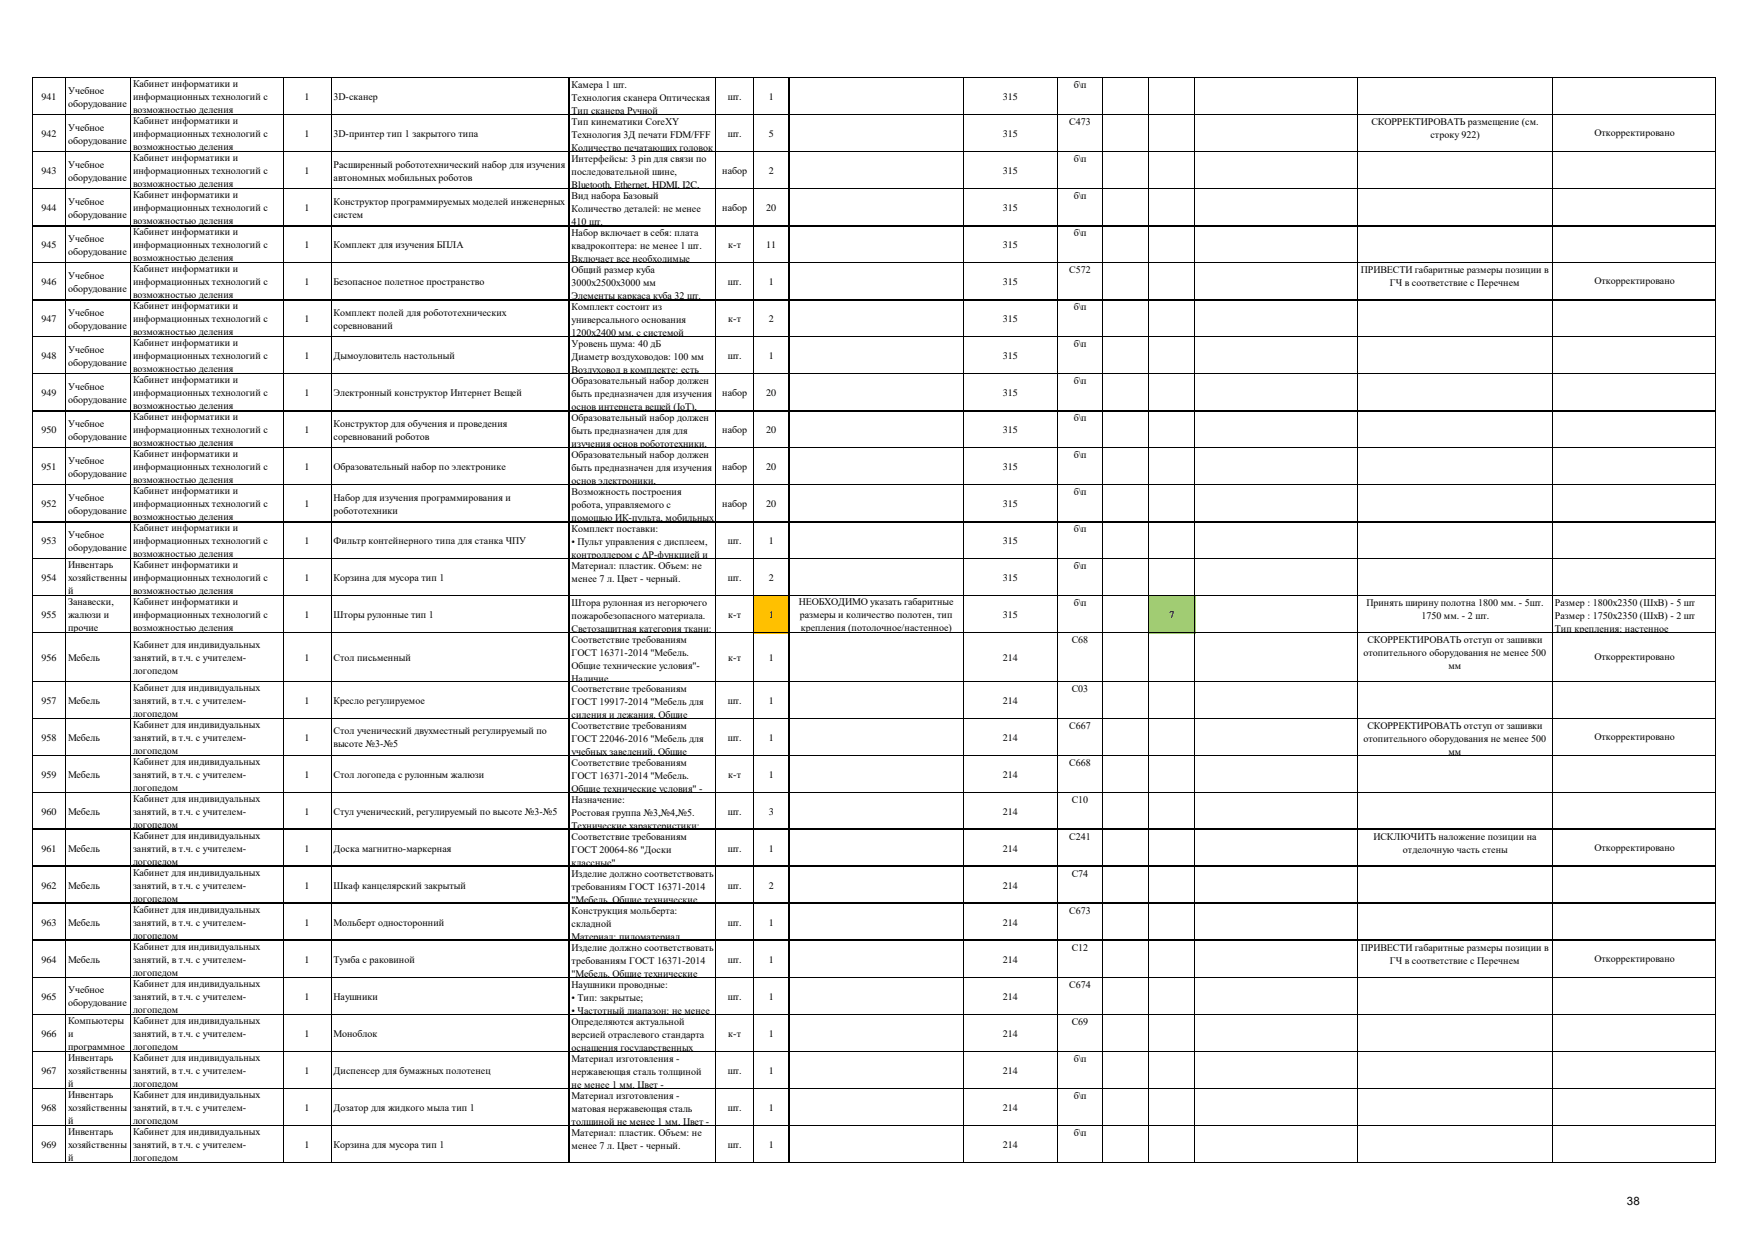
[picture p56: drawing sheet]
<svg xmlns="http://www.w3.org/2000/svg" width="297mm" height="210mm" viewBox="0 0 297 210" stroke-linecap="round" stroke-linejoin="round" font-family="sans-serif">
<defs><g id="words">
<text font-size="1.9" x="275.5" y="204">38</text>
<g font-size="1.7">
<text x="7" y="16.9">941</text>
<text x="11.5" y="15.8">Учебное</text>
<text x="22.5" y="14.7">Кабинет информатики и</text>
<text x="22.5" y="16.9">информационных технологий с</text>
<text x="51.6" y="16.9">1</text>
<text x="56.5" y="16.9">3D-сканер</text>
<text x="96.8" y="14.9">Камера 1 шт.</text>
<text x="96.8" y="17.1">Технология сканера Оптическая</text>
<text x="123.2" y="16.9">шт.</text>
<text x="130.2" y="16.9">1</text>
<text x="169.8" y="16.9">315</text>
<text x="181.8" y="14.9">б\п</text>
<text x="7" y="23.2">942</text>
<text x="11.5" y="18">оборудование</text>
<text x="11.5" y="22.1">Учебное</text>
<text x="22.5" y="19.1">возможностью деления</text>
<text x="22.5" y="21">Кабинет информатики и</text>
<text x="22.5" y="23.2">информационных технологий с</text>
<text x="51.6" y="23.2">1</text>
<text x="56.5" y="23.2">3D-принтер тип 1 закрытого типа</text>
<text x="96.8" y="19.3">Тип сканера Ручной</text>
<text x="96.8" y="21.2">Тип кинематики CoreXY</text>
<text x="96.8" y="23.4">Технология 3Д печати FDM/FFF</text>
<text x="123.2" y="23.2">шт.</text>
<text x="130.2" y="23.2">5</text>
<text x="169.8" y="23.2">315</text>
<text x="181.1" y="21.2">С473</text>
<text x="232.2" y="21.2">СКОРРЕКТИРОВАТЬ размещение (см.</text>
<text x="242.2" y="23.4">строку 922)</text>
<text x="270" y="23">Откорректировано</text>
<text x="7" y="29.5">943</text>
<text x="11.5" y="24.3">оборудование</text>
<text x="11.5" y="28.4">Учебное</text>
<text x="22.5" y="25.4">возможностью деления</text>
<text x="22.5" y="27.3">Кабинет информатики и</text>
<text x="22.5" y="29.5">информационных технологий с</text>
<text x="51.6" y="29.5">1</text>
<text x="56.5" y="28.4">Расширенный робототехнический набор для изучения</text>
<text x="96.8" y="25.6">Количество печатающих головок</text>
<text x="96.8" y="27.4">Интерфейсы: 3 pin для связи по</text>
<text x="96.8" y="29.7">последовательной шине,</text>
<text x="122.3" y="29.5">набор</text>
<text x="130.2" y="29.5">2</text>
<text x="169.8" y="29.5">315</text>
<text x="181.8" y="27.4">б\п</text>
<text x="7" y="35.7">944</text>
<text x="11.5" y="30.6">оборудование</text>
<text x="11.5" y="34.6">Учебное</text>
<text x="22.5" y="31.7">возможностью деления</text>
<text x="22.5" y="33.5">Кабинет информатики и</text>
<text x="22.5" y="35.7">информационных технологий с</text>
<text x="51.6" y="35.7">1</text>
<text x="56.5" y="30.6">автономных мобильных роботов</text>
<text x="56.5" y="34.6">Конструктор программируемых моделей инженерных</text>
<text x="96.8" y="31.9">Bluetooth, Ethernet, HDMI, I2C,</text>
<text x="96.8" y="33.7">Вид набора Базовый</text>
<text x="96.8" y="35.9">Количество деталей: не менее</text>
<text x="122.3" y="35.7">набор</text>
<text x="129.7" y="35.7">20</text>
<text x="169.8" y="35.7">315</text>
<text x="181.8" y="33.7">б\п</text>
<text x="11.5" y="36.8">оборудование</text>
<text x="11.5" y="40.9">Учебное</text>
<text x="22.5" y="37.9">возможностью деления</text>
<text x="22.5" y="39.8">Кабинет информатики и</text>
<text x="56.5" y="36.8">систем</text>
<text x="96.8" y="38.1">410 шт.</text>
<text x="96.8" y="40">Набор включает в себя: плата</text>
<text x="181.8" y="40">б\п</text>
<text x="7" y="42">945</text>
<text x="11.5" y="43.1">оборудование</text>
<text x="11.5" y="47.2">Учебное</text>
<text x="22.5" y="42">информационных технологий с</text>
<text x="22.5" y="44.2">возможностью деления</text>
<text x="22.5" y="46.1">Кабинет информатики и</text>
<text x="51.6" y="42">1</text>
<text x="56.5" y="42">Комплект для изучения БПЛА</text>
<text x="96.8" y="42.2">квадрокоптера: не менее 1 шт.</text>
<text x="96.8" y="44.4">Включает все необходимые</text>
<text x="96.8" y="46.3">Общий размер куба</text>
<text x="123.3" y="42">к-т</text>
<text x="129.7" y="42">11</text>
<text x="169.8" y="42">315</text>
<text x="181.1" y="46.3">С572</text>
<text x="230.4" y="46.3">ПРИВЕСТИ габаритные размеры позиции в</text>
<text x="7" y="48.3">946</text>
<text x="11.5" y="49.4">оборудование</text>
<text x="11.5" y="53.4">Учебное</text>
<text x="22.5" y="48.3">информационных технологий с</text>
<text x="22.5" y="50.5">возможностью деления</text>
<text x="22.5" y="52.3">Кабинет информатики и</text>
<text x="51.6" y="48.3">1</text>
<text x="56.5" y="48.3">Безопасное полетное пространство</text>
<text x="56.5" y="53.4">Комплект полей для робототехнических</text>
<text x="96.8" y="48.5">3000х2500х3000 мм</text>
<text x="96.8" y="50.7">Элементы каркаса куба 32 шт.</text>
<text x="96.8" y="52.5">Комплект состоит из</text>
<text x="123.2" y="48.3">шт.</text>
<text x="130.2" y="48.3">1</text>
<text x="169.8" y="48.3">315</text>
<text x="181.8" y="52.5">б\п</text>
<text x="235.4" y="48.5">ГЧ в соответствие с Перечнем</text>
<text x="270" y="48.1">Откорректировано</text>
<text x="7" y="54.6">947</text>
<text x="11.5" y="55.7">оборудование</text>
<text x="11.5" y="59.7">Учебное</text>
<text x="22.5" y="54.6">информационных технологий с</text>
<text x="22.5" y="56.8">возможностью деления</text>
<text x="22.5" y="58.6">Кабинет информатики и</text>
<text x="51.6" y="54.6">1</text>
<text x="56.5" y="55.7">соревнований</text>
<text x="96.8" y="54.7">универсального основания</text>
<text x="96.8" y="56.9">1200х2400 мм. с системой</text>
<text x="96.8" y="58.8">Уровень шума: 40 дБ</text>
<text x="123.3" y="54.6">к-т</text>
<text x="130.2" y="54.6">2</text>
<text x="169.8" y="54.6">315</text>
<text x="181.8" y="58.8">б\п</text>
<text x="7" y="60.8">948</text>
<text x="11.5" y="61.9">оборудование</text>
<text x="11.5" y="66">Учебное</text>
<text x="22.5" y="60.8">информационных технологий с</text>
<text x="22.5" y="63">возможностью деления</text>
<text x="22.5" y="64.9">Кабинет информатики и</text>
<text x="51.6" y="60.8">1</text>
<text x="56.5" y="60.8">Дымоуловитель настольный</text>
<text x="96.8" y="61">Диаметр воздуховодов: 100 мм</text>
<text x="96.8" y="63.2">Воздуховод в комплекте: есть</text>
<text x="96.8" y="65.1">Образовательный набор должен</text>
<text x="123.2" y="60.8">шт.</text>
<text x="130.2" y="60.8">1</text>
<text x="169.8" y="60.8">315</text>
<text x="181.8" y="65.1">б\п</text>
<text x="7" y="67.1">949</text>
<text x="11.5" y="68.2">оборудование</text>
<text x="22.5" y="67.1">информационных технологий с</text>
<text x="22.5" y="69.3">возможностью деления</text>
<text x="22.5" y="71.2">Кабинет информатики и</text>
<text x="51.6" y="67.1">1</text>
<text x="56.5" y="67.1">Электронный конструктор Интернет Вещей</text>
<text x="96.8" y="67.3">быть предназначен для изучения</text>
<text x="96.8" y="69.5">основ интернета вещей (IoT),</text>
<text x="96.8" y="71.3">Образовательный набор должен</text>
<text x="122.3" y="67.1">набор</text>
<text x="129.7" y="67.1">20</text>
<text x="169.8" y="67.1">315</text>
<text x="181.8" y="71.3">б\п</text>
<text x="7" y="73.4">950</text>
<text x="11.5" y="72.3">Учебное</text>
<text x="11.5" y="74.5">оборудование</text>
<text x="22.5" y="73.4">информационных технологий с</text>
<text x="22.5" y="75.6">возможностью деления</text>
<text x="22.5" y="77.4">Кабинет информатики и</text>
<text x="51.6" y="73.4">1</text>
<text x="56.5" y="72.3">Конструктор для обучения и проведения</text>
<text x="56.5" y="74.5">соревнований роботов</text>
<text x="96.8" y="73.5">быть предназначен для для</text>
<text x="96.8" y="75.7">изучения основ робототехники,</text>
<text x="96.8" y="77.6">Образовательный набор должен</text>
<text x="122.3" y="73.4">набор</text>
<text x="129.7" y="73.4">20</text>
<text x="169.8" y="73.4">315</text>
<text x="181.8" y="77.6">б\п</text>
<text x="7" y="79.6">951</text>
<text x="11.5" y="78.5">Учебное</text>
<text x="11.5" y="80.7">оборудование</text>
<text x="22.5" y="79.6">информационных технологий с</text>
<text x="22.5" y="81.8">возможностью деления</text>
<text x="22.5" y="83.7">Кабинет информатики и</text>
<text x="51.6" y="79.6">1</text>
<text x="56.5" y="79.6">Образовательный набор по электронике</text>
<text x="96.8" y="79.8">быть предназначен для изучения</text>
<text x="96.8" y="82">основ электроники,</text>
<text x="96.8" y="83.9">Возможность построения</text>
<text x="122.3" y="79.6">набор</text>
<text x="129.7" y="79.6">20</text>
<text x="169.8" y="79.6">315</text>
<text x="181.8" y="83.9">б\п</text>
<text x="7" y="85.9">952</text>
<text x="11.5" y="84.8">Учебное</text>
<text x="11.5" y="87">оборудование</text>
<text x="22.5" y="85.9">информационных технологий с</text>
<text x="22.5" y="88.1">возможностью деления</text>
<text x="22.5" y="90">Кабинет информатики и</text>
<text x="51.6" y="85.9">1</text>
<text x="56.5" y="84.8">Набор для изучения программирования и</text>
<text x="56.5" y="87">робототехники</text>
<text x="96.8" y="86.1">робота, управляемого с</text>
<text x="96.8" y="88.3">помощью ИК-пульта, мобильных</text>
<text x="122.3" y="85.9">набор</text>
<text x="129.7" y="85.9">20</text>
<text x="169.8" y="85.9">315</text>
<text x="7" y="92.2">953</text>
<text x="11.5" y="91.1">Учебное</text>
<text x="11.5" y="93.3">оборудование</text>
<text x="22.5" y="92.2">информационных технологий с</text>
<text x="22.5" y="94.4">возможностью деления</text>
<text x="51.6" y="92.2">1</text>
<text x="56.5" y="92.2">Фильтр контейнерного типа для станка ЧПУ</text>
<text x="96.8" y="90.1">Комплект поставки:</text>
<text x="96.8" y="92.3">• Пульт управления с дисплеем,</text>
<text x="96.8" y="94.5">контроллером с ΔP-функцией и</text>
<text x="123.2" y="92.2">шт.</text>
<text x="130.2" y="92.2">1</text>
<text x="169.8" y="92.2">315</text>
<text x="181.8" y="90.1">б\п</text>
<text x="7" y="98.4">954</text>
<text x="11.5" y="96.2">Инвентарь</text>
<text x="11.5" y="98.4">хозяйственны</text>
<text x="11.5" y="100.6">й</text>
<text x="22.5" y="96.2">Кабинет информатики и</text>
<text x="22.5" y="98.4">информационных технологий с</text>
<text x="22.5" y="100.6">возможностью деления</text>
<text x="51.6" y="98.4">1</text>
<text x="56.5" y="98.4">Корзина для мусора тип 1</text>
<text x="96.8" y="96.4">Материал: пластик. Объем: не</text>
<text x="96.8" y="98.6">менее 7 л. Цвет - черный.</text>
<text x="123.2" y="98.4">шт.</text>
<text x="130.2" y="98.4">2</text>
<text x="169.8" y="98.4">315</text>
<text x="181.8" y="96.4">б\п</text>
<text x="7" y="104.7">955</text>
<text x="11.5" y="102.5">Занавески,</text>
<text x="11.5" y="104.7">жалюзи и</text>
<text x="11.5" y="106.9">прочие</text>
<text x="22.5" y="102.5">Кабинет информатики и</text>
<text x="22.5" y="104.7">информационных технологий с</text>
<text x="22.5" y="106.9">возможностью деления</text>
<text x="51.6" y="104.7">1</text>
<text x="56.5" y="104.7">Шторы рулонные тип 1</text>
<text x="96.8" y="102.7">Штора рулонная из негорючего</text>
<text x="96.8" y="104.9">пожаробезопасного материала.</text>
<text x="96.8" y="107.1">Светозащитная категория ткани:</text>
<text x="123.3" y="104.7">к-т</text>
<text x="130.2" y="104.7">1</text>
<text x="135.2" y="102.5">НЕОБХОДИМО указать габаритные</text>
<text x="135.4" y="104.7">размеры и количество полотен, тип</text>
<text x="135.6" y="106.9">крепления (потолочное/настенное)</text>
<text x="169.8" y="104.7">315</text>
<text x="181.8" y="102.7">б\п</text>
<text x="198" y="104.7">7</text>
<text x="231.4" y="102.7">Принять ширину полотна 1800 мм. - 5шт.</text>
<text x="240.7" y="104.9">1750 мм. - 2 шт.</text>
<text x="263.3" y="102.7">Размер : 1800х2350 (ШхВ) - 5 шт</text>
<text x="263.3" y="104.9">Размер : 1750х2350 (ШхВ) - 2 шт</text>
<text x="263.3" y="107.1">Тип крепления: настенное</text>
<text x="7" y="111.9">956</text>
<text x="11.5" y="111.9">Мебель</text>
<text x="22.5" y="109.7">Кабинет для индивидуальных</text>
<text x="22.5" y="111.9">занятий, в т.ч. с учителем-</text>
<text x="51.6" y="111.9">1</text>
<text x="56.5" y="111.9">Стол письменный</text>
<text x="96.8" y="108.9">Соответствие требованиям</text>
<text x="96.8" y="111.1">ГОСТ 16371-2014 &quot;Мебель.</text>
<text x="96.8" y="113.3">Общие технические условия&quot;-</text>
<text x="123.3" y="111.9">к-т</text>
<text x="130.2" y="111.9">1</text>
<text x="169.8" y="111.9">214</text>
<text x="181.5" y="108.9">С68</text>
<text x="230.9" y="111.1">отопительного оборудования не менее 500</text>
<text x="231.5" y="108.9">СКОРРЕКТИРОВАТЬ отступ от зашивки</text>
<text x="245.3" y="113.3">мм</text>
<text x="270" y="111.8">Откорректировано</text>
<text x="7" y="119.2">957</text>
<text x="11.5" y="119.2">Мебель</text>
<text x="22.5" y="114.1">логопедом</text>
<text x="22.5" y="117">Кабинет для индивидуальных</text>
<text x="22.5" y="119.2">занятий, в т.ч. с учителем-</text>
<text x="51.6" y="119.2">1</text>
<text x="56.5" y="119.2">Кресло регулируемое</text>
<text x="96.8" y="115.5">Наличие</text>
<text x="96.8" y="117.1">Cоответствие требованиям</text>
<text x="96.8" y="119.3">ГОСТ 19917-2014 &quot;Мебель для</text>
<text x="123.2" y="119.2">шт.</text>
<text x="130.2" y="119.2">1</text>
<text x="169.8" y="119.2">214</text>
<text x="181.5" y="117.1">С03</text>
<text x="7" y="125.4">958</text>
<text x="11.5" y="125.4">Мебель</text>
<text x="22.5" y="121.4">логопедом</text>
<text x="22.5" y="123.2">Кабинет для индивидуальных</text>
<text x="22.5" y="125.4">занятий, в т.ч. с учителем-</text>
<text x="51.6" y="125.4">1</text>
<text x="56.5" y="124.3">Стол ученический двухместный регулируемый по</text>
<text x="96.8" y="121.5">сидения и лежания. Общие</text>
<text x="96.8" y="123.4">Соответствие требованиям</text>
<text x="96.8" y="125.6">ГОСТ 22046-2016 &quot;Мебель для</text>
<text x="123.2" y="125.4">шт.</text>
<text x="130.2" y="125.4">1</text>
<text x="169.8" y="125.4">214</text>
<text x="181.1" y="123.4">С667</text>
<text x="230.9" y="125.6">отопительного оборудования не менее 500</text>
<text x="231.5" y="123.4">СКОРРЕКТИРОВАТЬ отступ от зашивки</text>
<text x="270" y="125.3">Откорректировано</text>
<text x="7" y="131.7">959</text>
<text x="11.5" y="131.7">Мебель</text>
<text x="22.5" y="127.6">логопедом</text>
<text x="22.5" y="129.5">Кабинет для индивидуальных</text>
<text x="22.5" y="131.7">занятий, в т.ч. с учителем-</text>
<text x="51.6" y="131.7">1</text>
<text x="56.5" y="126.5">высоте №3-№5</text>
<text x="56.5" y="131.7">Стол логопеда с рулонным жалюзи</text>
<text x="96.8" y="127.8">учебных заведений. Общие</text>
<text x="96.8" y="129.7">Соответствие требованиям</text>
<text x="96.8" y="131.9">ГОСТ 16371-2014 &quot;Мебель.</text>
<text x="123.3" y="131.7">к-т</text>
<text x="130.2" y="131.7">1</text>
<text x="169.8" y="131.7">214</text>
<text x="181.1" y="129.7">С668</text>
<text x="245.3" y="127.8">мм</text>
<text x="7" y="138">960</text>
<text x="11.5" y="138">Мебель</text>
<text x="22.5" y="133.9">логопедом</text>
<text x="22.5" y="135.8">Кабинет для индивидуальных</text>
<text x="22.5" y="138">занятий, в т.ч. с учителем-</text>
<text x="51.6" y="138">1</text>
<text x="56.5" y="138">Стул ученический, регулируемый по высоте №3-№5</text>
<text x="96.8" y="134.1">Общие технические условия&quot; -</text>
<text x="96.8" y="135.9">Назначение:</text>
<text x="123.2" y="138">шт.</text>
<text x="130.2" y="138">3</text>
<text x="169.8" y="138">214</text>
<text x="181.5" y="135.9">С10</text>
<text x="22.5" y="140.2">логопедом</text>
<text x="22.5" y="142">Кабинет для индивидуальных</text>
<text x="96.8" y="138.2">Ростовая группа №3,№4,№5.</text>
<text x="96.8" y="140.4">Технические характеристики:</text>
<text x="96.8" y="142.2">Cоответствие требованиям</text>
<text x="181.1" y="142.2">С241</text>
<text x="232.6" y="142.2">ИСКЛЮЧИТЬ наложение позиции на</text>
<text x="7" y="144.2">961</text>
<text x="11.5" y="144.2">Мебель</text>
<text x="22.5" y="144.2">занятий, в т.ч. с учителем-</text>
<text x="22.5" y="146.4">логопедом</text>
<text x="22.5" y="148.3">Кабинет для индивидуальных</text>
<text x="51.6" y="144.2">1</text>
<text x="56.5" y="144.2">Доска магнитно-маркерная</text>
<text x="96.8" y="144.4">ГОСТ 20064-86 &quot;Доски</text>
<text x="96.8" y="146.6">классные&quot;</text>
<text x="96.8" y="148.5">Изделие должно соответствовать</text>
<text x="123.2" y="144.2">шт.</text>
<text x="130.2" y="144.2">1</text>
<text x="169.8" y="144.2">214</text>
<text x="181.5" y="148.5">С74</text>
<text x="237.6" y="144.4">отделочную часть стены</text>
<text x="270" y="144.1">Откорректировано</text>
<text x="7" y="150.5">962</text>
<text x="11.5" y="150.5">Мебель</text>
<text x="22.5" y="150.5">занятий, в т.ч. с учителем-</text>
<text x="22.5" y="152.7">логопедом</text>
<text x="22.5" y="154.6">Кабинет для индивидуальных</text>
<text x="51.6" y="150.5">1</text>
<text x="56.5" y="150.5">Шкаф канцелярский закрытый</text>
<text x="96.8" y="150.7">требованиям ГОСТ 16371-2014</text>
<text x="96.8" y="152.9">&quot;Мебель. Общие технические</text>
<text x="96.8" y="154.8">Конструкция мольберта:</text>
<text x="123.2" y="150.5">шт.</text>
<text x="130.2" y="150.5">2</text>
<text x="169.8" y="150.5">214</text>
<text x="181.1" y="154.8">С673</text>
<text x="7" y="156.8">963</text>
<text x="11.5" y="156.8">Мебель</text>
<text x="22.5" y="156.8">занятий, в т.ч. с учителем-</text>
<text x="22.5" y="159">логопедом</text>
<text x="22.5" y="160.8">Кабинет для индивидуальных</text>
<text x="51.6" y="156.8">1</text>
<text x="56.5" y="156.8">Мольберт односторонний</text>
<text x="96.8" y="157">складной</text>
<text x="96.8" y="159.2">Материал: пиломатериал</text>
<text x="96.8" y="161">Изделие должно соответствовать</text>
<text x="123.2" y="156.8">шт.</text>
<text x="130.2" y="156.8">1</text>
<text x="169.8" y="156.8">214</text>
<text x="181.5" y="161">С12</text>
<text x="230.4" y="161">ПРИВЕСТИ габаритные размеры позиции в</text>
<text x="7" y="163.1">964</text>
<text x="11.5" y="163.1">Мебель</text>
<text x="22.5" y="163.1">занятий, в т.ч. с учителем-</text>
<text x="22.5" y="165.3">логопедом</text>
<text x="22.5" y="167.1">Кабинет для индивидуальных</text>
<text x="51.6" y="163.1">1</text>
<text x="56.5" y="163.1">Тумба с раковиной</text>
<text x="96.8" y="163.2">требованиям ГОСТ 16371-2014</text>
<text x="96.8" y="165.4">&quot;Мебель. Общие технические</text>
<text x="96.8" y="167.3">Наушники проводные:</text>
<text x="123.2" y="163.1">шт.</text>
<text x="130.2" y="163.1">1</text>
<text x="169.8" y="163.1">214</text>
<text x="181.1" y="167.3">С674</text>
<text x="235.4" y="163.2">ГЧ в соответствие с Перечнем</text>
<text x="270" y="162.9">Откорректировано</text>
<text x="7" y="169.3">965</text>
<text x="11.5" y="168.2">Учебное</text>
<text x="11.5" y="170.4">оборудование</text>
<text x="11.5" y="173.4">Компьютеры</text>
<text x="22.5" y="169.3">занятий, в т.ч. с учителем-</text>
<text x="22.5" y="171.5">логопедом</text>
<text x="22.5" y="173.4">Кабинет для индивидуальных</text>
<text x="51.6" y="169.3">1</text>
<text x="56.5" y="169.3">Наушники</text>
<text x="96.8" y="169.5">• Тип: закрытые;</text>
<text x="96.8" y="171.7">• Частотный диапазон: не менее</text>
<text x="96.8" y="173.6">Определяются актуальной</text>
<text x="123.2" y="169.3">шт.</text>
<text x="130.2" y="169.3">1</text>
<text x="169.8" y="169.3">214</text>
<text x="181.5" y="173.6">С69</text>
<text x="7" y="175.6">966</text>
<text x="11.5" y="175.6">и</text>
<text x="11.5" y="177.8">программное</text>
<text x="11.5" y="179.7">Инвентарь</text>
<text x="22.5" y="175.6">занятий, в т.ч. с учителем-</text>
<text x="22.5" y="177.8">логопедом</text>
<text x="22.5" y="179.7">Кабинет для индивидуальных</text>
<text x="51.6" y="175.6">1</text>
<text x="56.5" y="175.6">Моноблок</text>
<text x="96.8" y="175.8">версией отраслевого стандарта</text>
<text x="96.8" y="178">оснащения государственных</text>
<text x="96.8" y="179.8">Материал изготовления -</text>
<text x="123.3" y="175.6">к-т</text>
<text x="130.2" y="175.6">1</text>
<text x="169.8" y="175.6">214</text>
<text x="181.8" y="179.8">б\п</text>
<text x="7" y="181.9">967</text>
<text x="11.5" y="181.9">хозяйственны</text>
<text x="11.5" y="184.1">й</text>
<text x="11.5" y="185.9">Инвентарь</text>
<text x="22.5" y="181.9">занятий, в т.ч. с учителем-</text>
<text x="22.5" y="184.1">логопедом</text>
<text x="22.5" y="185.9">Кабинет для индивидуальных</text>
<text x="51.6" y="181.9">1</text>
<text x="56.5" y="181.9">Диспенсер для бумажных полотенец</text>
<text x="96.8" y="182">нержавеющая сталь толщиной</text>
<text x="96.8" y="184.2">не менее 1 мм. Цвет -</text>
<text x="123.2" y="181.9">шт.</text>
<text x="130.2" y="181.9">1</text>
<text x="169.8" y="181.9">214</text>
<text x="7" y="188.1">968</text>
<text x="11.5" y="188.1">хозяйственны</text>
<text x="11.5" y="190.3">й</text>
<text x="22.5" y="188.1">занятий, в т.ч. с учителем-</text>
<text x="22.5" y="190.3">логопедом</text>
<text x="51.6" y="188.1">1</text>
<text x="56.5" y="188.1">Дозатор для жидкого мыла тип 1</text>
<text x="96.8" y="186.1">Материал изготовления -</text>
<text x="96.8" y="188.3">матовая нержавеющая сталь</text>
<text x="96.8" y="190.5">толщиной не менее 1 мм. Цвет -</text>
<text x="123.2" y="188.1">шт.</text>
<text x="130.2" y="188.1">1</text>
<text x="169.8" y="188.1">214</text>
<text x="181.8" y="186.1">б\п</text>
<text x="7" y="194.4">969</text>
<text x="11.5" y="192.2">Инвентарь</text>
<text x="11.5" y="194.4">хозяйственны</text>
<text x="11.5" y="196.6">й</text>
<text x="22.5" y="192.2">Кабинет для индивидуальных</text>
<text x="22.5" y="194.4">занятий, в т.ч. с учителем-</text>
<text x="22.5" y="196.6">логопедом</text>
<text x="51.6" y="194.4">1</text>
<text x="56.5" y="194.4">Корзина для мусора тип 1</text>
<text x="96.8" y="192.4">Материал: пластик. Объем: не</text>
<text x="96.8" y="194.6">менее 7 л. Цвет - черный.</text>
<text x="123.2" y="194.4">шт.</text>
<text x="130.2" y="194.4">1</text>
<text x="169.8" y="194.4">214</text>
<text x="181.8" y="192.4">б\п</text>
</g>
</g></defs>
<path d="M127.5 100.9h6.1v6.3h-6.1z" fill-rule="evenodd" fill="#ffc000"/>
<path d="M194.5 100.9h7.9v6.3h-7.9z" fill-rule="evenodd" fill="#92d050"/>
<g fill="none" stroke="#000" stroke-width=".17">
<path d="M5.5 13v183.9M5.6 13.1h284.9M5.6 19.4h284.9M11.1 13.2v183.7M22.1 13.2v183.7M47.9 13.2v183.7M56.1 13.2v183.7M96.4 13.2v183.7M121.2 13.2v183.7M127.5 13.2v183.7M133.6 13.2v183.7M163.1 13.2v183.7"/>
<path d="M179 13.2v183.7M186.7 13.2v183.7M194.5 13.2v183.7M202.3 13.2v183.7M229.9 13.2v183.7M262.9 13.2v183.7M290.4 13.2v183.7M5.6 25.7h284.9M5.6 31.9h284.9M5.6 38.2h284.9M5.6 44.5h284.9M5.6 50.7h284.9"/>
<path d="M5.6 57h284.9M5.6 63.3h284.9M5.6 69.5h284.9M5.6 75.8h284.9M5.6 82.1h284.9M5.6 88.3h284.9M5.6 94.6h284.9M5.6 100.9h284.9M5.6 107.1h284.9M5.6 115.4h284.9M5.6 121.6h284.9M5.6 127.9h284.9"/>
<path d="M5.6 134.2h284.9M5.6 140.4h284.9M5.6 146.7h284.9M5.6 153h284.9M5.6 159.2h284.9M5.6 165.5h284.9M5.6 171.8h284.9M5.6 178h284.9M5.6 184.3h284.9M5.6 190.6h284.9M5.6 196.9h284.9"/>
</g>
<use href="#words"/>
</svg>
